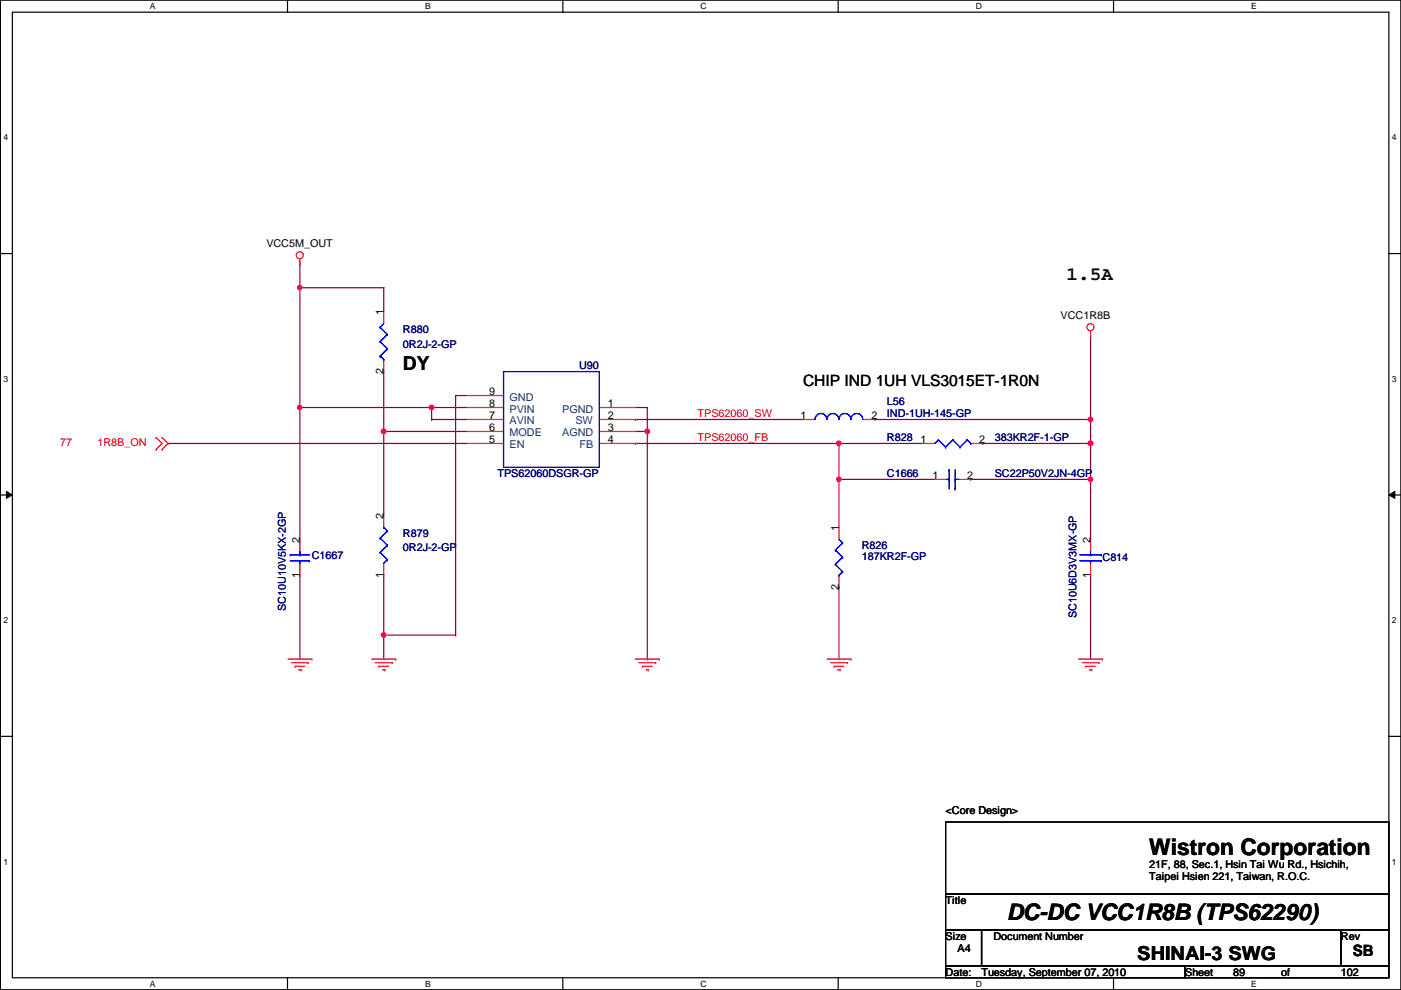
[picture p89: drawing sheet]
<svg xmlns="http://www.w3.org/2000/svg" width="297mm" height="210mm" viewBox="0 0 297 210" stroke-linecap="round" stroke-linejoin="round" font-family="sans-serif">
<defs><g id="words">
<g font-size="4.8">
<text x="243.7" y="181.3">Wistron Corporation</text>
<text x="213.4" y="195">DC-DC VCC1R8B (TPS62290)</text>
</g>
<g font-size="4.1">
<text x="226.1" y="59.4">1.5A</text>
<text x="85.4" y="78.5">DY</text>
<text x="241.1" y="203.5">SHINAI-3 SWG</text>
</g>
<g font-size="3.3">
<text x="170.3" y="81.7">CHIP IND 1UH VLS3015ET-1R0N</text>
<text x="286.8" y="202.8">SB</text>
</g>
<g font-size="2.3">
<text x="56.5" y="52.4">VCC5M_OUT</text>
<text x="81.3" y="66.8" transform="rotate(-90 81.3 66.8)">1</text>
<text x="224.9" y="67.6">VCC1R8B</text>
<text x="81.3" y="79.3" transform="rotate(-90 81.3 79.3)">2</text>
<text x="103.7" y="83.8">9</text>
<text x="103.7" y="88.9">7</text>
<text x="103.7" y="86.4">8</text>
<text x="128.9" y="86.4">1</text>
<text x="128.9" y="88.9">2</text>
<text x="169.8" y="88.9">1</text>
<text x="184.7" y="88.9">2</text>
<text x="103.7" y="94">5</text>
<text x="103.7" y="91.4">6</text>
<text x="128.9" y="91.4">3</text>
<text x="128.9" y="94">4</text>
<text x="195.2" y="94">1</text>
<text x="207.6" y="94">2</text>
<text x="197.7" y="101.6">1</text>
<text x="205.1" y="101.6">2</text>
<text x="81.3" y="110" transform="rotate(-90 81.3 110)">2</text>
<text x="177.8" y="112.6" transform="rotate(-90 177.8 112.6)">1</text>
<text x="63.5" y="115.1" transform="rotate(-90 63.5 115.1)">2</text>
<text x="231.2" y="115.1" transform="rotate(-90 231.2 115.1)">2</text>
<text x="63.5" y="122.5" transform="rotate(-90 63.5 122.5)">1</text>
<text x="81.3" y="122.5" transform="rotate(-90 81.3 122.5)">1</text>
<text x="177.8" y="125" transform="rotate(-90 177.8 125)">2</text>
<text x="231.2" y="122.5" transform="rotate(-90 231.2 122.5)">1</text>
<text x="200.5" y="172.6">&lt;Core Design&gt;</text>
<text x="243.7" y="184">21F, 88, Sec.1, Hsin Tai Wu Rd., Hsichih,</text>
<text x="200.5" y="191.6">Title</text>
<text x="243.7" y="186.6">Taipei Hsien 221, Taiwan, R.O.C.</text>
<text x="200.5" y="199.2">Size</text>
<text x="203" y="201.8">A4</text>
<text x="210.6" y="199.2">Document Number</text>
<text x="284.3" y="199.2">Rev</text>
<text x="200.5" y="206.8">Date:</text>
<text x="208.1" y="206.8">Tuesday, September 07, 2010</text>
<text x="251.3" y="206.8">Sheet</text>
<text x="261.4" y="206.8">89</text>
<text x="271.6" y="206.8">of</text>
<text x="284.3" y="206.8">102</text>
</g>
<g font-size="2.3" fill="#000080">
<text x="85.4" y="70.7">R880</text>
<text x="85.4" y="73.7">0R2J-2-GP</text>
<text x="122.8" y="78.3">U90</text>
<text x="188" y="85.9">L56</text>
<text x="188" y="88.5">IND-1UH-145-GP</text>
<text x="188" y="93.6">R828</text>
<text x="210.9" y="93.6">383KR2F-1-GP</text>
<text x="105.5" y="101.2">TPS62060DSGR-GP</text>
<text x="188" y="101.2">C1666</text>
<text x="210.9" y="101.2">SC22P50V2JN-4GP</text>
<text x="85.4" y="113.9">R879</text>
<text x="66.1" y="118.4">C1667</text>
<text x="85.4" y="116.9">0R2J-2-GP</text>
<text x="182.7" y="116.4">R826</text>
<text x="182.7" y="118.7">187KR2F-GP</text>
<text x="233.8" y="119">C814</text>
<text x="60.6" y="129.6" transform="rotate(-90 60.6 129.6)">SC10U10V5KX-2GP</text>
<text x="228.3" y="131.1" transform="rotate(-90 228.3 131.1)">SC10U6D3V3MX-GP</text>
</g>
<g font-size="2.3" fill="#004080">
<text x="108" y="87.5">PVIN</text>
<text x="108" y="84.9">GND</text>
<text x="119.2" y="87.5">PGND</text>
<text x="108" y="95.1">EN</text>
<text x="108" y="92.5">MODE</text>
<text x="108" y="90">AVIN</text>
<text x="119.2" y="92.5">AGND</text>
<text x="122" y="90">SW</text>
<text x="122.9" y="95.1">FB</text>
</g>
<g font-size="2.3" fill="#f00">
<text x="147.9" y="88.4">TPS62060_SW</text>
<text x="12.8" y="94.6">77</text>
<text x="20.7" y="94.6">1R8B_ON</text>
<text x="147.9" y="93.5">TPS62060_FB</text>
</g>
<g font-size="1.8">
<text x="31.8" y="1.9">A</text>
<text x="90.1" y="1.9">B</text>
<text x="148.5" y="1.9">C</text>
<text x="206.9" y="1.9">D</text>
<text x="265.3" y="1.9">E</text>
<text x=".7" y="29.8">4</text>
<text x="295.1" y="29.8">4</text>
<text x=".7" y="80.9">3</text>
<text x="295.1" y="80.9">3</text>
<text x=".7" y="132.1">2</text>
<text x="295.1" y="132.1">2</text>
<text x=".7" y="183.3">1</text>
<text x="295.1" y="183.3">1</text>
<text x="31.8" y="209.2">A</text>
<text x="90.1" y="209.2">B</text>
<text x="148.5" y="209.2">C</text>
<text x="206.9" y="209.2">D</text>
<text x="265.3" y="209.2">E</text>
</g>
</g></defs>
<path d="M.1 0h296.9v209.8h-296.9zM2.6 2.6h291.9v204.7h-291.9z" fill="none" stroke="#000" stroke-width=".25"/>
<g fill="#fff">
<path d="M31.8 .3h1.2v2h-1.2z"/>
<path d="M31.8 207.6h1.2v1.9h-1.2z"/>
</g>
<path d="M61 0v2.6M61 207.3v2.5" fill="none" stroke="#000" stroke-width=".25"/>
<g fill="#fff">
<path d="M90.1 .3h1.2v2h-1.2z"/>
<path d="M90.1 207.6h1.2v1.9h-1.2z"/>
</g>
<path d="M119.3 0v2.6M119.3 207.3v2.5" fill="none" stroke="#000" stroke-width=".25"/>
<g fill="#fff">
<path d="M148.5 .3h1.3v2h-1.3z"/>
<path d="M148.5 207.6h1.3v1.9h-1.3z"/>
</g>
<path d="M177.7 0v2.6M177.7 207.3v2.5" fill="none" stroke="#000" stroke-width=".25"/>
<g fill="#fff">
<path d="M206.9 .3h1.2v2h-1.2z"/>
<path d="M206.9 207.6h1.2v1.9h-1.2z"/>
</g>
<path d="M236.1 0v2.6M236.1 207.3v2.5" fill="none" stroke="#000" stroke-width=".25"/>
<g fill="#fff">
<path d="M265.3 .3h1.1v2h-1.1z"/>
<path d="M265.3 207.6h1.1v1.9h-1.1z"/>
<path d="M.7 28.2h1v1.9h-1z"/>
<path d="M295.1 28.2h1v1.9h-1z"/>
<path d="M.7 79.3h1v2h-1z"/>
<path d="M295.1 79.3h1v2h-1z"/>
</g>
<path d="M.1 53.8h2.5M294.5 53.8h2.5" fill="none" stroke="#000" stroke-width=".25"/>
<g fill="#fff">
<path d="M.7 130.5h1v2h-1z"/>
<path d="M295.1 130.5h1v2h-1z"/>
</g>
<path d="M.1 104.9h2.5M294.5 104.9h2.5" fill="none" stroke="#000" stroke-width=".25"/>
<path d="M1.4 104.2l1.2 .7-1.2 .8zM294.5 104.9l1.2-.7v1.5z" fill="#000"/>
<path d="M1.4 104.2l1.2 .7-1.2 .8zM294.5 104.9l1.2-.7v1.5z" fill="none" stroke="#000" stroke-width=".21"/>
<g fill="#fff">
<path d="M.7 181.7h1v2h-1z"/>
<path d="M295.1 181.7h1v2h-1z"/>
</g>
<path d="M.1 156.1h2.5M294.5 156.1h2.5" fill="none" stroke="#000" stroke-width=".25"/>
<path d="M63.6 61h.1M63.6 61v25.4M91.5 86.4h.1M91.5 86.4h7.6M231.2 94h.1M231.2 94v7.6M177.9 124.5h.1M177.9 124.5v15.2" fill="none" stroke="#800040" stroke-width=".25"/>
<circle cx="231.2" cy="94" r=".49" fill="#f0f"/>
<circle cx="231.2" cy="94" r=".49" fill="none" stroke="#f0f" stroke-width=".25"/>
<path d="M137.2 91.5h.1M137.2 86.4v5.1" fill="none" stroke="#800040" stroke-width=".25"/>
<circle cx="137.2" cy="91.5" r=".49" fill="#f0f"/>
<circle cx="137.2" cy="91.5" r=".49" fill="none" stroke="#f0f" stroke-width=".25"/>
<path d="M91.5 88.9h.1M91.5 86.4h.1M91.5 88.9h7.6M91.5 86.4v2.5" fill="none" stroke="#800040" stroke-width=".25"/>
<circle cx="91.5" cy="86.4" r=".49" fill="#f0f"/>
<circle cx="91.5" cy="86.4" r=".49" fill="none" stroke="#f0f" stroke-width=".25"/>
<path d="M63.6 86.4h.1M63.6 86.4h27.9M177.9 94h.1M177.9 94h17.8" fill="none" stroke="#800040" stroke-width=".25"/>
<circle cx="177.9" cy="94" r=".49" fill="#f0f"/>
<circle cx="177.9" cy="94" r=".49" fill="none" stroke="#f0f" stroke-width=".25"/>
<path d="M63.6 55.9h.1M63.6 55.9v5.1M63.6 61h.1M63.6 61h17.8M81.4 61h.1M81.4 61v5.1" fill="none" stroke="#800040" stroke-width=".25"/>
<circle cx="63.6" cy="61" r=".49" fill="#f0f"/>
<circle cx="63.6" cy="61" r=".49" fill="none" stroke="#f0f" stroke-width=".25"/>
<path d="M134.7 91.5h2.5M137.2 91.5h.1M231.2 101.6h.1M231.2 101.6v12.7" fill="none" stroke="#800040" stroke-width=".25"/>
<circle cx="231.2" cy="101.6" r=".49" fill="#f0f"/>
<circle cx="231.2" cy="101.6" r=".49" fill="none" stroke="#f0f" stroke-width=".25"/>
<path d="M35.6 94h.1M35.6 94h63.5M81.4 91.5h.1M81.4 91.5v17.8" fill="none" stroke="#800040" stroke-width=".25"/>
<circle cx="81.3" cy="91.5" r=".49" fill="#f0f"/>
<circle cx="81.3" cy="91.5" r=".49" fill="none" stroke="#f0f" stroke-width=".25"/>
<path d="M81.4 78.8h.1M81.4 78.8v12.7M137.2 91.5v48.2M177.9 101.6h.1M177.9 101.6h20.3M205.8 101.6h.1M205.8 101.6h25.4M137.2 139.7h.1" fill="none" stroke="#800040" stroke-width=".25"/>
<circle cx="81.3" cy="91.5" r=".49" fill="#f0f"/>
<circle cx="81.3" cy="91.5" r=".49" fill="none" stroke="#f0f" stroke-width=".25"/>
<path d="M63.6 86.4h.1M63.6 86.4v27.9" fill="none" stroke="#800040" stroke-width=".25"/>
<circle cx="63.6" cy="86.4" r=".49" fill="#f0f"/>
<circle cx="63.6" cy="86.4" r=".49" fill="none" stroke="#f0f" stroke-width=".25"/>
<path d="M134.7 88.9h.1M134.7 88.9h35.6M185.5 88.9h.1M185.5 88.9h45.7M177.9 101.6h.1M177.9 101.6v10.2" fill="none" stroke="#800040" stroke-width=".25"/>
<circle cx="231.2" cy="88.9" r=".49" fill="#f0f"/>
<circle cx="231.2" cy="88.9" r=".49" fill="none" stroke="#f0f" stroke-width=".25"/>
<path d="M231.2 71.2h.1M231.2 71.2v17.7M96.6 83.9h.1M96.6 83.9h2.5M177.9 94h.1M177.9 94v7.6M81.4 122h.1M81.4 122v12.7" fill="none" stroke="#800040" stroke-width=".25"/>
<circle cx="177.9" cy="101.6" r=".49" fill="#f0f"/>
<circle cx="177.9" cy="101.6" r=".49" fill="none" stroke="#f0f" stroke-width=".25"/>
<path d="M81.4 91.5h.1M81.4 91.5h17.7M134.7 94h.1M134.7 94h43.2M208.4 94h.1M208.4 94h22.8" fill="none" stroke="#800040" stroke-width=".25"/>
<circle cx="231.2" cy="94" r=".49" fill="#f0f"/>
<circle cx="231.2" cy="94" r=".49" fill="none" stroke="#f0f" stroke-width=".25"/>
<path d="M96.6 83.9v50.8M63.6 122h.1M63.6 122v17.7M81.4 134.7h.1M81.4 134.7h15.2M96.6 134.7h.1M231.2 122h.1M231.2 122v17.7" fill="none" stroke="#800040" stroke-width=".25"/>
<circle cx="81.3" cy="134.6" r=".49" fill="#f0f"/>
<circle cx="81.3" cy="134.6" r=".49" fill="none" stroke="#f0f" stroke-width=".25"/>
<path d="M134.7 86.4h2.5M137.2 86.4h.1M231.2 88.9h.1M231.2 88.9v5.1M81.4 134.7h.1M81.4 134.7v5" fill="none" stroke="#800040" stroke-width=".25"/>
<g fill="none" stroke="#f00" stroke-width=".25">
<path d="M63.6 55.9h.1M63.6 54.9v1M81.4 66.1v2.5M81.4 76.2v2.6M231.2 71.2h.1M231.2 70.1v1.1M33.1 92.8h.1M33.1 95.3h.1M33.1 92.8l1.3 1.2-1.3 1.3M34.4 95.3h.1M34.4 92.8h.1M34.4 92.8l1.2 1.2-1.2 1.3"/>
<path d="M99.1 88.9h7.7M99.1 86.4h7.7M99.1 91.5h7.7M99.1 94h7.7M99.1 83.9h7.7M127.1 88.9h7.6M127.1 86.4h7.6M127.1 91.5h7.6M127.1 94h7.6M170.3 88.9h2.5M183 88.9h2.5M195.7 94h2.5"/>
<path d="M205.8 94h2.6M63.6 114.3v2.6M63.6 119.4v2.6M81.4 109.3v2.5M81.4 119.4v2.6M177.9 111.8v2.5M198.2 101.6h2.5M203.3 101.6h2.5M231.2 114.3v2.6M231.2 119.4v2.6M61 139.7h5.1M66.1 139.7h.1"/>
<path d="M78.8 139.7h5.1M83.9 139.7h.1M134.7 139.7h5.1M139.8 139.7h.1M175.3 139.7h5.1M177.9 122v2.5M180.4 139.7h.1M228.7 139.7h5.1M233.8 139.7h.1M61.8 140.5h3.6M62.6 141.3h.1M62.6 141.3h2"/>
<path d="M63.3 142h.5M63.8 142h.1M65.4 140.5h.1M79.6 140.5h3.5M80.3 141.3h.1M80.3 141.3h2.1M81.1 142h.5M81.6 142h.1M83.1 140.5h.1M135.5 140.5h3.5M136.2 141.3h.1M136.2 141.3h2.1"/>
<path d="M137 142h.5M137.5 142h.1M139 140.5h.1M176.1 140.5h3.6M176.9 141.3h.1M176.9 141.3h2M177.6 142h.5M178.1 142h.1M179.7 140.5h.1M229.4 140.5h3.6M230.2 141.3h.1M230.2 141.3h2"/>
<path d="M231 142h.5M231.5 142h.1M233 140.5h.1"/>
<circle cx="63.6" cy="54.1" r=".75"/>
<circle cx="231.2" cy="69.4" r=".75"/>
</g>
<path d="M200.5 174.3h94v15.2h-94zM200.5 189.5h94v7.6h-94zM200.5 197.1h7.6v7.7h-7.6zM208.1 197.1h76.2v7.7h-76.2zM284.3 197.1h10.2v7.7h-10.2zM200.5 204.8h50.8v2.5h-50.8zM251.3 204.8h43.2v2.5h-43.2z" fill="none" stroke="#000" stroke-width=".25"/>
<g fill="none" stroke="#00f" stroke-width=".25">
<path d="M80.6 69.4h.1M80.6 72.4h.1M80.6 75.5h.1M80.6 69.4l1.5 1.5M80.6 72.4l1.5 1.6M80.6 75.5l.8 .7M81.4 76.2h.1M81.4 68.6l-.8 .8M82.1 70.9h.1M82.1 74h.1M82.1 70.9l-1.5 1.5M82.1 74l-1.5 1.5"/>
<path d="M106.8 78.8h20.3v20.3h-20.3zM172.8 88.9a1.25 1.25 0 0 1 1.3-1.2 1.25 1.25 0 0 1 1.2 1.2M175.3 88.9a1.25 1.25 0 0 1 1.3-1.2 1.25 1.25 0 0 1 1.2 1.2M177.9 88.9a1.25 1.25 0 0 1 1.2-1.2 1.25 1.25 0 0 1 1.3 1.2M180.4 88.9a1.25 1.25 0 0 1 1.3-1.2 1.25 1.25 0 0 1 1.2 1.2M199 93.3h.1M199 93.3l-.8 .7M199 93.3l1.5 1.5M200.5 94.8h.1M201.2 99.6h.1M201.2 99.6v4.1M202 93.3h.1"/>
<path d="M202 93.3l-1.5 1.5M202 93.3l1.5 1.5M202.5 99.6v4.1M203.5 94.8h.1M205.1 93.3h.1M205.1 93.3l-1.6 1.5M205.1 93.3l.7 .7M205.8 94h.1M61.5 117.6h.1M61.5 118.9h4.1M61.5 117.6h4.1M63.6 118.9h.1"/>
<path d="M63.6 117.6h.1M63.6 116.9v.7M63.6 118.9v.5M65.6 118.9h.1M80.6 117.1h.1M80.6 114.1h.1M80.6 117.1l1.5 1.6M80.6 114.1l1.5 1.5M81.4 111.8h.1M81.4 111.8l.7 .8M82.1 118.7h.1M82.1 115.6h.1"/>
<path d="M82.1 112.6h.1M82.1 118.7l-.7 .7M82.1 115.6l-1.5 1.5M82.1 112.6l-1.5 1.5M177.1 116.6h.1M177.1 119.7h.1M177.1 116.6l1.5 1.6M177.1 119.7l1.5 1.5M177.9 114.3l.7 .8M178.6 115.1h.1M178.6 118.2h.1M178.6 115.1l-1.5 1.5"/>
<path d="M178.6 118.2l-1.5 1.5M200.7 101.6h.5M201.2 101.6h.1M202.5 101.6h.1M202.5 103.7h.1M202.5 101.6h.8M228.9 118.9h4.6M228.9 117.6h4.6M231.2 118.9h.1M231.2 117.6h.1M231.2 116.9v.7M231.2 118.9v.5"/>
<path d="M233.5 117.6h.1M233.5 118.9h.1M177.9 122h.1M178.6 121.2h.1M178.6 121.2l-.7 .8"/>
</g>
<circle cx="231.2" cy="94" r=".49" fill="#f0f"/>
<circle cx="231.2" cy="94" r=".49" fill="none" stroke="#f0f" stroke-width=".25"/>
<circle cx="137.2" cy="91.5" r=".49" fill="#f0f"/>
<circle cx="137.2" cy="91.5" r=".49" fill="none" stroke="#f0f" stroke-width=".25"/>
<circle cx="91.5" cy="86.4" r=".49" fill="#f0f"/>
<circle cx="91.5" cy="86.4" r=".49" fill="none" stroke="#f0f" stroke-width=".25"/>
<circle cx="177.9" cy="94" r=".49" fill="#f0f"/>
<circle cx="177.9" cy="94" r=".49" fill="none" stroke="#f0f" stroke-width=".25"/>
<circle cx="63.6" cy="61" r=".49" fill="#f0f"/>
<circle cx="63.6" cy="61" r=".49" fill="none" stroke="#f0f" stroke-width=".25"/>
<circle cx="231.2" cy="101.6" r=".49" fill="#f0f"/>
<circle cx="231.2" cy="101.6" r=".49" fill="none" stroke="#f0f" stroke-width=".25"/>
<circle cx="81.3" cy="91.5" r=".49" fill="#f0f"/>
<circle cx="81.3" cy="91.5" r=".49" fill="none" stroke="#f0f" stroke-width=".25"/>
<circle cx="81.3" cy="91.5" r=".49" fill="#f0f"/>
<circle cx="81.3" cy="91.5" r=".49" fill="none" stroke="#f0f" stroke-width=".25"/>
<circle cx="63.6" cy="86.4" r=".49" fill="#f0f"/>
<circle cx="63.6" cy="86.4" r=".49" fill="none" stroke="#f0f" stroke-width=".25"/>
<circle cx="231.2" cy="88.9" r=".49" fill="#f0f"/>
<circle cx="231.2" cy="88.9" r=".49" fill="none" stroke="#f0f" stroke-width=".25"/>
<circle cx="177.9" cy="101.6" r=".49" fill="#f0f"/>
<circle cx="177.9" cy="101.6" r=".49" fill="none" stroke="#f0f" stroke-width=".25"/>
<circle cx="231.2" cy="94" r=".49" fill="#f0f"/>
<circle cx="231.2" cy="94" r=".49" fill="none" stroke="#f0f" stroke-width=".25"/>
<circle cx="81.3" cy="134.6" r=".49" fill="#f0f"/>
<circle cx="81.3" cy="134.6" r=".49" fill="none" stroke="#f0f" stroke-width=".25"/>
<use href="#words"/>
</svg>
